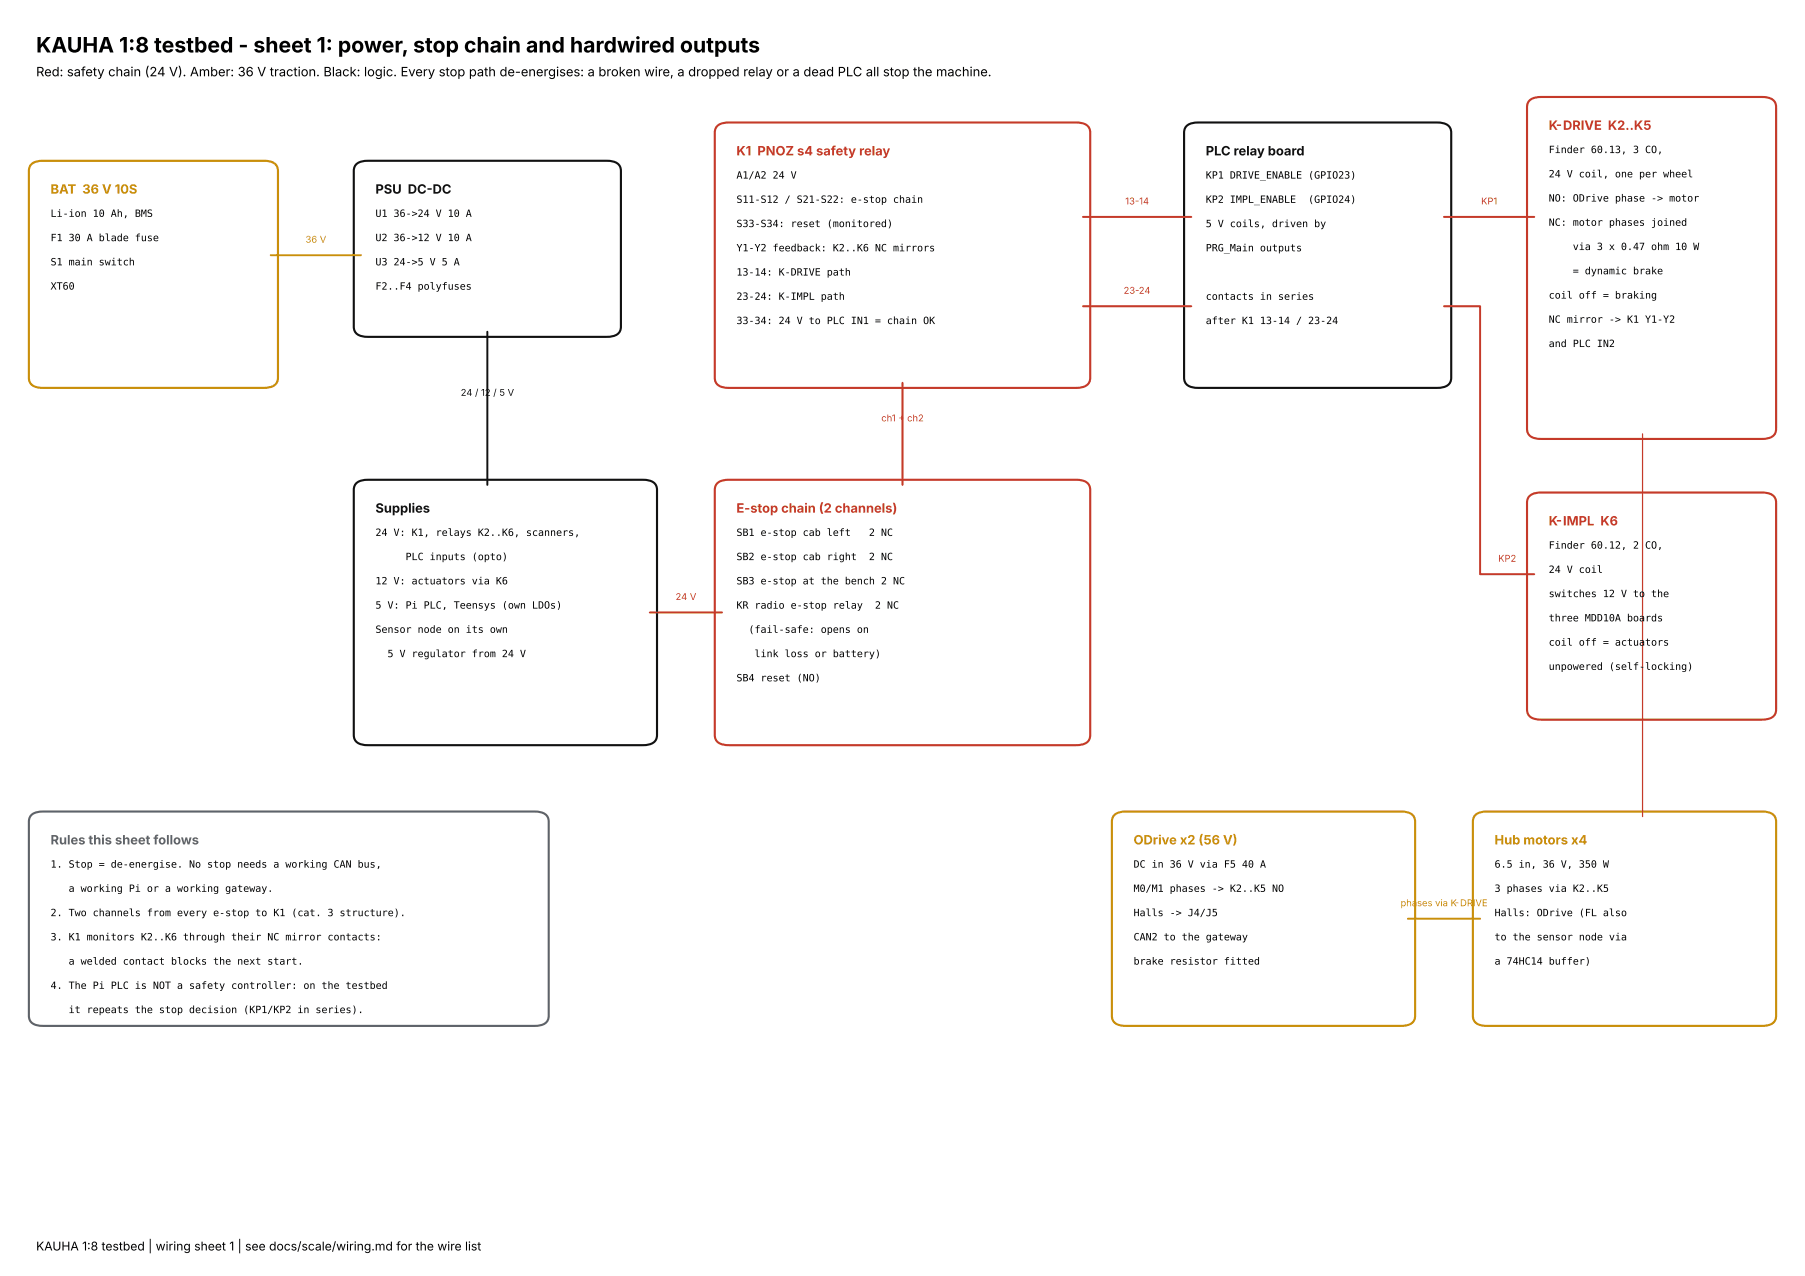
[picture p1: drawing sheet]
<svg xmlns="http://www.w3.org/2000/svg" width="420mm" height="297mm" viewBox="0 0 420 297" stroke-linecap="round" stroke-linejoin="round" font-family="sans-serif">
<defs><g id="words">
<text font-size="4.9" x="8.4" y="12.2">KAUHA 1:8 testbed - sheet 1: power, stop chain and hardwired outputs</text>
<text font-size="3" x="8.4" y="17.8">Red: safety chain (24 V). Amber: 36 V traction. Black: logic. Every stop path de-energises: a broken wire, a dropped relay or a dead PLC all stop the machine.</text>
<g font-size="3" fill="#c53a2a">
<text x="360.5" y="30.2">K-DRIVE K2..K5</text>
<text x="171.4" y="36.2">K1 PNOZ s4 safety relay</text>
<text x="171.4" y="119.3">E-stop chain (2 channels)</text>
<text x="360.5" y="122.3">K-IMPL K6</text>
</g>
<g font-size="3" fill="#111">
<text x="280.6" y="36.2">PLC relay board</text>
<text x="87.4" y="45.1">PSU DC-DC</text>
<text x="87.4" y="119.3">Supplies</text>
</g>
<g font-size="3" fill="#c98f0a">
<text x="11.8" y="45.1">BAT 36 V 10S</text>
<text x="263.8" y="196.5">ODrive x2 (56 V)</text>
<text x="347.9" y="196.5">Hub motors x4</text>
</g>
<text font-size="3" fill="#5d636b" x="11.8" y="196.5">Rules this sheet follows</text>
<text font-size="2.8" x="8.4" y="291">KAUHA 1:8 testbed | wiring sheet 1 | see docs/scale/wiring.md for the wire list</text>
<g font-size="2.3">
<text x="360.5" y="35.6">Finder 60.13, 3 CO,</text>
<text x="171.4" y="41.6">A1/A2 24 V</text>
<text x="280.6" y="41.6">KP1 DRIVE_ENABLE (GPIO23)</text>
<text x="360.5" y="41.3">24 V coil, one per wheel</text>
<text x="171.4" y="47.2">S11-S12 / S21-S22: e-stop chain</text>
<text x="280.6" y="47.2">KP2 IMPL_ENABLE</text>
<text x="304.5" y="47.2">(GPIO24)</text>
<text x="360.5" y="46.9">NO: ODrive phase -&gt; motor</text>
<text x="11.8" y="50.5">Li-ion 10 Ah, BMS</text>
<text x="87.4" y="50.5">U1 36-&gt;24 V 10 A</text>
<text x="171.4" y="52.8">S33-S34: reset (monitored)</text>
<text x="280.6" y="52.9">5 V coils, driven by</text>
<text x="360.5" y="52.5">NC: motor phases joined</text>
<text x="11.8" y="56.1">F1 30 A blade fuse</text>
<text x="87.4" y="56.1">U2 36-&gt;12 V 10 A</text>
<text x="171.4" y="58.5">Y1-Y2 feedback: K2..K6 NC mirrors</text>
<text x="280.6" y="58.5">PRG_Main outputs</text>
<text x="366.1" y="58.2">via 3 x 0.47 ohm 10 W</text>
<text x="11.8" y="61.7">S1 main switch</text>
<text x="87.4" y="61.7">U3 24-&gt;5 V 5 A</text>
<text x="171.4" y="64.1">13-14: K-DRIVE path</text>
<text x="366.1" y="63.8">= dynamic brake</text>
<text x="11.8" y="67.4">XT60</text>
<text x="87.4" y="67.4">F2..F4 polyfuses</text>
<text x="171.4" y="69.8">23-24: K-IMPL path</text>
<text x="280.6" y="69.8">contacts in series</text>
<text x="360.5" y="69.5">coil off = braking</text>
<text x="171.4" y="75.4">33-34: 24 V to PLC IN1 = chain OK</text>
<text x="280.6" y="75.4">after K1 13-14 / 23-24</text>
<text x="360.5" y="75.1">NC mirror -&gt; K1 Y1-Y2</text>
<text x="360.5" y="80.8">and PLC IN2</text>
<text x="87.4" y="124.7">24 V: K1, relays K2..K6, scanners,</text>
<text x="171.4" y="124.7">SB1 e-stop cab left</text>
<text x="202.2" y="124.7">2 NC</text>
<text x="94.4" y="130.3">PLC inputs (opto)</text>
<text x="171.4" y="130.3">SB2 e-stop cab right</text>
<text x="202.2" y="130.3">2 NC</text>
<text x="360.5" y="127.7">Finder 60.12, 2 CO,</text>
<text x="87.4" y="136">12 V: actuators via K6</text>
<text x="171.4" y="136">SB3 e-stop at the bench 2 NC</text>
<text x="360.5" y="133.3">24 V coil</text>
<text x="87.4" y="141.6">5 V: Pi PLC, Teensys (own LDOs)</text>
<text x="171.4" y="141.6">KR radio e-stop relay</text>
<text x="203.6" y="141.6">2 NC</text>
<text x="360.5" y="138.9">switches 12 V to the</text>
<text x="87.4" y="147.3">Sensor node on its own</text>
<text x="174.2" y="147.3">(fail-safe: opens on</text>
<text x="360.5" y="144.6">three MDD10A boards</text>
<text x="90.2" y="152.9">5 V regulator from 24 V</text>
<text x="175.6" y="152.9">link loss or battery)</text>
<text x="360.5" y="150.2">coil off = actuators</text>
<text x="360.5" y="155.9">unpowered (self-locking)</text>
<text x="171.4" y="158.5">SB4 reset (NO)</text>
<text x="11.8" y="201.9">1. Stop = de-energise. No stop needs a working CAN bus,</text>
<text x="263.8" y="201.9">DC in 36 V via F5 40 A</text>
<text x="347.9" y="201.9">6.5 in, 36 V, 350 W</text>
<text x="16" y="207.5">a working Pi or a working gateway.</text>
<text x="263.8" y="207.5">M0/M1 phases -&gt; K2..K5 NO</text>
<text x="347.9" y="207.5">3 phases via K2..K5</text>
<text x="11.8" y="213.2">2. Two channels from every e-stop to K1 (cat. 3 structure).</text>
<text x="263.8" y="213.2">Halls -&gt; J4/J5</text>
<text x="347.9" y="213.2">Halls: ODrive (FL also</text>
<text x="11.8" y="218.8">3. K1 monitors K2..K6 through their NC mirror contacts:</text>
<text x="263.8" y="218.8">CAN2 to the gateway</text>
<text x="347.9" y="218.8">to the sensor node via</text>
<text x="16" y="224.5">a welded contact blocks the next start.</text>
<text x="263.8" y="224.5">brake resistor fitted</text>
<text x="347.9" y="224.5">a 74HC14 buffer)</text>
<text x="11.8" y="230.1">4. The Pi PLC is NOT a safety controller: on the testbed</text>
<text x="16" y="235.7">it repeats the stop decision (KP1/KP2 in series).</text>
</g>
<g font-size="2.2" fill="#c53a2a">
<text x="261.9" y="47.6">13-14</text>
<text x="344.7" y="47.6">KP1</text>
<text x="261.5" y="68.4">23-24</text>
<text x="205.1" y="98.1">ch1 + ch2</text>
<text x="348.7" y="130.7">KP2</text>
<text x="157.2" y="139.6">24 V</text>
</g>
<g font-size="2.2" fill="#c98f0a">
<text x="71.1" y="56.5">36 V</text>
<text x="326" y="210.9">phases via K-DRIVE</text>
</g>
<text font-size="2.2" fill="#111" x="107.2" y="92.1">24 / 12 / 5 V</text>
</g></defs>
<g fill="#fff" stroke="#c98f0a" stroke-width=".49">
<path d="M7.3 38.2a3.9 3.9 0 0 1 2.8-.8h51.2a2.84 2.84 0 0 1 3.3 1.8l.1 48.7a2.3 2.3 0 0 1-2.5 2.3l-52.1 .1a2.84 2.84 0 0 1-3.3-1.8l-.1-48.7 .1-.6z"/>
<path d="M259.4 189.6a3.9 3.9 0 0 1 2.8-.8h63.8a2.84 2.84 0 0 1 3.3 1.8l.1 45.8a2.3 2.3 0 0 1-2.5 2.3h-64.7a2.84 2.84 0 0 1-3.3-1.7l-.1-45.8 .3-1.1z"/>
<path d="M343.4 189.6a3.9 3.9 0 0 1 2.8-.8h63.8a2.84 2.84 0 0 1 3.3 1.8l.1 45.8a2.3 2.3 0 0 1-2.5 2.3h-64.7a2.84 2.84 0 0 1-3.3-1.7l-.1-45.8 .1-.6z"/>
</g>
<g fill="#fff" stroke="#111" stroke-width=".49">
<path d="M83 38.2a3.9 3.9 0 0 1 2.7-.8h55.5a2.84 2.84 0 0 1 3.3 1.8v36.8a2.3 2.3 0 0 1-2.4 2.3l-56.4 .1a2.84 2.84 0 0 1-3.3-1.8l-.1-36.8 .1-.6z"/>
<path d="M276.2 29.3a3.9 3.9 0 0 1 2.8-.8h55.4a2.84 2.84 0 0 1 3.3 1.8l.1 57.6a2.3 2.3 0 0 1-2.5 2.3l-56.3 .1a2.84 2.84 0 0 1-3.3-1.8l-.1-57.6 .3-1.2z"/>
<path d="M83 112.4a3.9 3.9 0 0 1 2.7-.8h63.9a2.84 2.84 0 0 1 3.3 1.8v57.6a2.3 2.3 0 0 1-2.4 2.4h-64.8a2.84 2.84 0 0 1-3.3-1.7l-.1-57.7 .1-.6z"/>
</g>
<g fill="#fff" stroke="#c53a2a" stroke-width=".49">
<path d="M167 29.3a3.9 3.9 0 0 1 2.7-.8h80.7a2.84 2.84 0 0 1 3.3 1.8l.1 57.6a2.3 2.3 0 0 1-2.5 2.3l-81.6 .1a2.84 2.84 0 0 1-3.3-1.8v-57.6v-.6z"/>
<path d="M167 112.4a3.9 3.9 0 0 1 2.7-.8h80.7a2.84 2.84 0 0 1 3.3 1.8l.1 57.6a2.3 2.3 0 0 1-2.5 2.4h-81.6a2.84 2.84 0 0 1-3.3-1.7v-57.7v-.6z"/>
<path d="M356 23.3a3.9 3.9 0 0 1 2.8-.7h51.2a2.84 2.84 0 0 1 3.3 1.7l.1 75.5a2.3 2.3 0 0 1-2.5 2.3h-52.1a2.84 2.84 0 0 1-3.3-1.7l-.1-75.5 .3-1.1z"/>
<path d="M356 115.4a3.9 3.9 0 0 1 2.8-.8h51.2a2.84 2.84 0 0 1 3.3 1.8l.1 48.7a2.3 2.3 0 0 1-2.5 2.3l-52.1 .1a2.84 2.84 0 0 1-3.3-1.8l-.1-48.7 .3-1.2z"/>
</g>
<path d="M7.3 189.6a3.9 3.9 0 0 1 2.8-.8h114.3a2.84 2.84 0 0 1 3.2 1.8l.1 45.8a2.3 2.3 0 0 1-2.5 2.3h-115.1a2.84 2.84 0 0 1-3.3-1.7l-.1-45.8 .1-.6z" fill="#fff" stroke="#5d636b" stroke-width=".49"/>
<path d="M63 59.4h21M327.7 213.8h16.8" fill="none" stroke="#c98f0a" stroke-width=".46"/>
<path d="M252.1 50.5h25.2M336.1 50.5h21M252.1 71.3h25.2M336.1 71.3h8.4v62.3h12.6M210.1 89.1v23.7M151.2 142.5h16.8" fill="none" stroke="#c53a2a" stroke-width=".46"/>
<path d="M382.3 101v89" fill="none" stroke="#c53a2a" stroke-width=".28"/>
<path d="M113.4 77.2v35.6" fill="none" stroke="#111" stroke-width=".46"/>
<use href="#words"/>
</svg>
